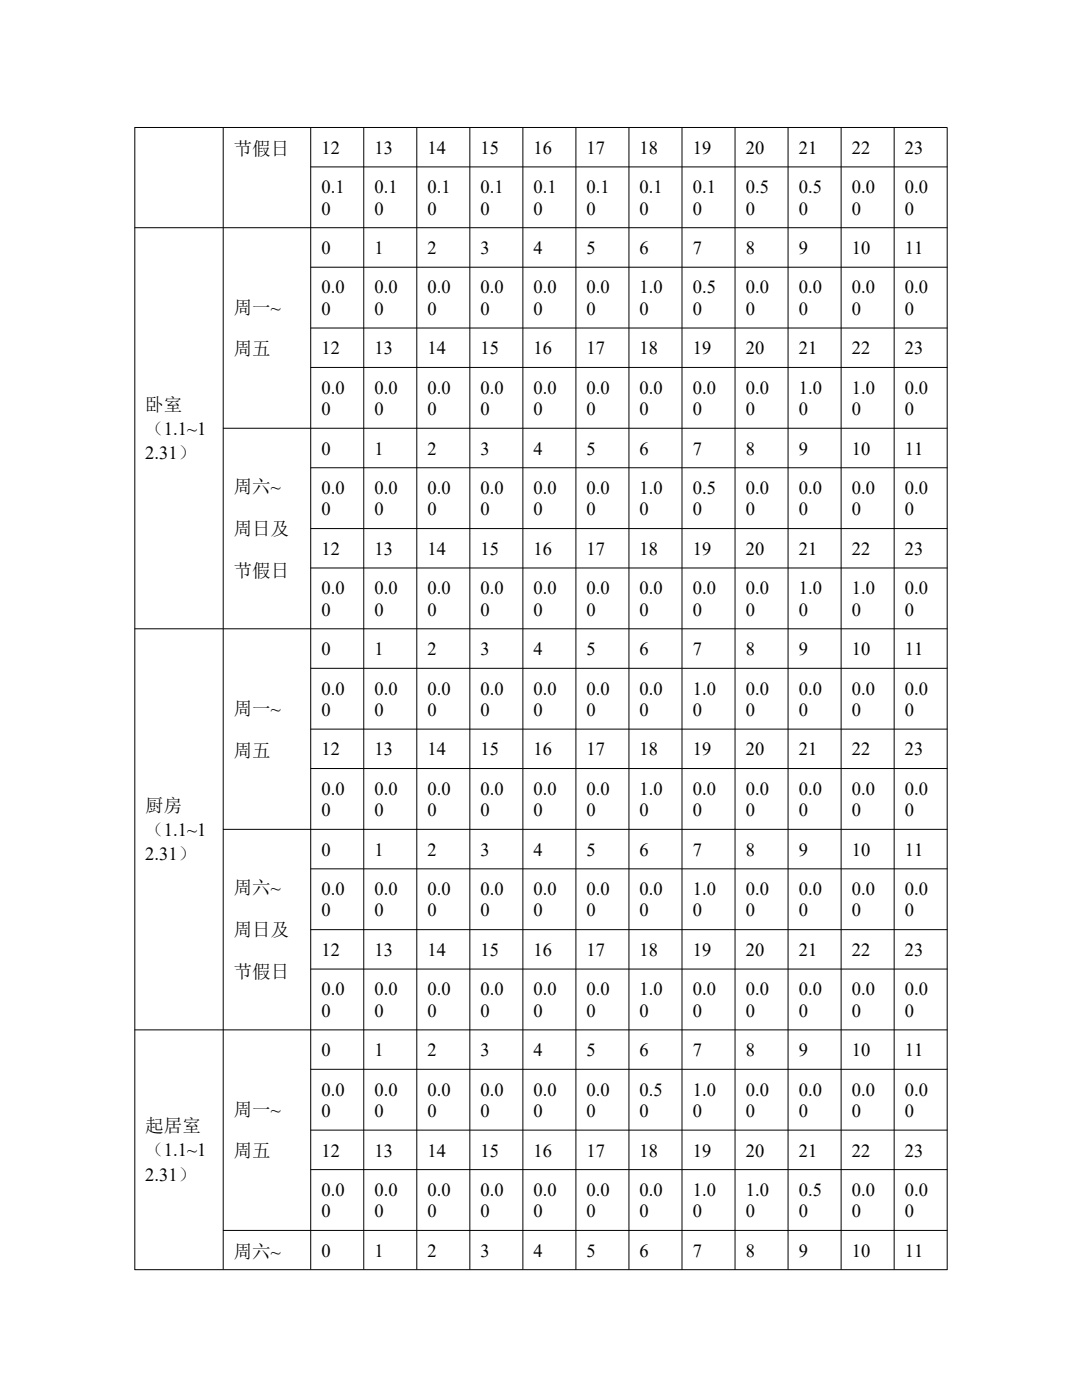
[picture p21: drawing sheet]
<svg xmlns="http://www.w3.org/2000/svg" width="216mm" height="279mm" viewBox="0 0 216 279" stroke-linecap="round" stroke-linejoin="round" font-family="sans-serif">
<defs><g id="words">
<g font-size="3.7">
<text x="46.7" y="31">节假日</text>
<text x="64.1" y="30.7">12</text>
<text x="74.7" y="30.7">13</text>
<text x="85.3" y="30.7">14</text>
<text x="95.9" y="30.7">15</text>
<text x="106.5" y="30.7">16</text>
<text x="117.1" y="30.7">17</text>
<text x="127.6" y="30.7">18</text>
<text x="138.2" y="30.7">19</text>
<text x="148.8" y="30.7">20</text>
<text x="159.4" y="30.7">21</text>
<text x="170" y="30.7">22</text>
<text x="180.6" y="30.7">23</text>
<text x="64.1" y="38.6">0.1</text>
<text x="74.7" y="38.6">0.1</text>
<text x="85.3" y="38.6">0.1</text>
<text x="95.9" y="38.6">0.1</text>
<text x="106.5" y="38.6">0.1</text>
<text x="117.1" y="38.6">0.1</text>
<text x="127.6" y="38.6">0.1</text>
<text x="138.2" y="38.6">0.1</text>
<text x="148.8" y="38.6">0.5</text>
<text x="159.4" y="38.6">0.5</text>
<text x="170" y="38.6">0.0</text>
<text x="180.6" y="38.6">0.0</text>
<text x="64.1" y="42.8">0</text>
<text x="74.7" y="42.8">0</text>
<text x="85.3" y="42.8">0</text>
<text x="95.9" y="42.8">0</text>
<text x="106.5" y="42.8">0</text>
<text x="117.1" y="42.8">0</text>
<text x="127.6" y="42.8">0</text>
<text x="138.2" y="42.8">0</text>
<text x="148.8" y="42.8">0</text>
<text x="159.4" y="42.8">0</text>
<text x="170" y="42.8">0</text>
<text x="180.6" y="42.8">0</text>
<text x="64.1" y="50.7">0</text>
<text x="74.7" y="50.7">1</text>
<text x="85.3" y="50.7">2</text>
<text x="95.9" y="50.7">3</text>
<text x="106.5" y="50.7">4</text>
<text x="117.1" y="50.7">5</text>
<text x="127.6" y="50.7">6</text>
<text x="138.2" y="50.7">7</text>
<text x="148.8" y="50.7">8</text>
<text x="159.4" y="50.7">9</text>
<text x="170" y="50.7">10</text>
<text x="180.6" y="50.7">11</text>
<text x="64.1" y="58.6">0.0</text>
<text x="74.7" y="58.6">0.0</text>
<text x="85.3" y="58.6">0.0</text>
<text x="95.9" y="58.6">0.0</text>
<text x="106.5" y="58.6">0.0</text>
<text x="117.1" y="58.6">0.0</text>
<text x="127.6" y="58.6">1.0</text>
<text x="138.2" y="58.6">0.5</text>
<text x="148.8" y="58.6">0.0</text>
<text x="159.4" y="58.6">0.0</text>
<text x="170" y="58.6">0.0</text>
<text x="180.6" y="58.6">0.0</text>
<text x="46.7" y="62.6">周一~</text>
<text x="64.1" y="62.8">0</text>
<text x="74.7" y="62.8">0</text>
<text x="85.3" y="62.8">0</text>
<text x="95.9" y="62.8">0</text>
<text x="106.5" y="62.8">0</text>
<text x="117.1" y="62.8">0</text>
<text x="127.6" y="62.8">0</text>
<text x="138.2" y="62.8">0</text>
<text x="148.8" y="62.8">0</text>
<text x="159.4" y="62.8">0</text>
<text x="170" y="62.8">0</text>
<text x="180.6" y="62.8">0</text>
<text x="46.7" y="70.9">周五</text>
<text x="64.1" y="70.7">12</text>
<text x="74.7" y="70.7">13</text>
<text x="85.3" y="70.7">14</text>
<text x="95.9" y="70.7">15</text>
<text x="106.5" y="70.7">16</text>
<text x="117.1" y="70.7">17</text>
<text x="127.6" y="70.7">18</text>
<text x="138.2" y="70.7">19</text>
<text x="148.8" y="70.7">20</text>
<text x="159.4" y="70.7">21</text>
<text x="170" y="70.7">22</text>
<text x="180.6" y="70.7">23</text>
<text x="29" y="81.9">卧室</text>
<text x="64.1" y="78.6">0.0</text>
<text x="64.1" y="82.9">0</text>
<text x="74.7" y="78.6">0.0</text>
<text x="74.7" y="82.9">0</text>
<text x="85.3" y="78.6">0.0</text>
<text x="85.3" y="82.9">0</text>
<text x="95.9" y="78.6">0.0</text>
<text x="95.9" y="82.9">0</text>
<text x="106.5" y="78.6">0.0</text>
<text x="106.5" y="82.9">0</text>
<text x="117.1" y="78.6">0.0</text>
<text x="117.1" y="82.9">0</text>
<text x="127.6" y="78.6">0.0</text>
<text x="127.6" y="82.9">0</text>
<text x="138.2" y="78.6">0.0</text>
<text x="138.2" y="82.9">0</text>
<text x="148.8" y="78.6">0.0</text>
<text x="148.8" y="82.9">0</text>
<text x="159.4" y="78.6">1.0</text>
<text x="159.4" y="82.9">0</text>
<text x="170" y="78.6">1.0</text>
<text x="170" y="82.9">0</text>
<text x="180.6" y="78.6">0.0</text>
<text x="180.6" y="82.9">0</text>
<text x="29" y="86.8">（1.1~1</text>
<text x="29" y="91.6">2.31）</text>
<text x="64.1" y="90.7">0</text>
<text x="74.7" y="90.7">1</text>
<text x="85.3" y="90.7">2</text>
<text x="95.9" y="90.7">3</text>
<text x="106.5" y="90.7">4</text>
<text x="117.1" y="90.7">5</text>
<text x="127.6" y="90.7">6</text>
<text x="138.2" y="90.7">7</text>
<text x="148.8" y="90.7">8</text>
<text x="159.4" y="90.7">9</text>
<text x="170" y="90.7">10</text>
<text x="180.6" y="90.7">11</text>
<text x="46.7" y="98.4">周六~</text>
<text x="64.1" y="98.6">0.0</text>
<text x="74.7" y="98.6">0.0</text>
<text x="85.3" y="98.6">0.0</text>
<text x="95.9" y="98.6">0.0</text>
<text x="106.5" y="98.6">0.0</text>
<text x="117.1" y="98.6">0.0</text>
<text x="127.6" y="98.6">1.0</text>
<text x="138.2" y="98.6">0.5</text>
<text x="148.8" y="98.6">0.0</text>
<text x="159.4" y="98.6">0.0</text>
<text x="170" y="98.6">0.0</text>
<text x="180.6" y="98.6">0.0</text>
<text x="46.7" y="106.8">周日及</text>
<text x="64.1" y="102.8">0</text>
<text x="74.7" y="102.8">0</text>
<text x="85.3" y="102.8">0</text>
<text x="95.9" y="102.8">0</text>
<text x="106.5" y="102.8">0</text>
<text x="117.1" y="102.8">0</text>
<text x="127.6" y="102.8">0</text>
<text x="138.2" y="102.8">0</text>
<text x="148.8" y="102.8">0</text>
<text x="159.4" y="102.8">0</text>
<text x="170" y="102.8">0</text>
<text x="180.6" y="102.8">0</text>
<text x="64.1" y="110.7">12</text>
<text x="74.7" y="110.7">13</text>
<text x="85.3" y="110.7">14</text>
<text x="95.9" y="110.7">15</text>
<text x="106.5" y="110.7">16</text>
<text x="117.1" y="110.7">17</text>
<text x="127.6" y="110.7">18</text>
<text x="138.2" y="110.7">19</text>
<text x="148.8" y="110.7">20</text>
<text x="159.4" y="110.7">21</text>
<text x="170" y="110.7">22</text>
<text x="180.6" y="110.7">23</text>
<text x="46.7" y="115.1">节假日</text>
<text x="64.1" y="118.6">0.0</text>
<text x="74.7" y="118.6">0.0</text>
<text x="85.3" y="118.6">0.0</text>
<text x="95.9" y="118.6">0.0</text>
<text x="106.5" y="118.6">0.0</text>
<text x="117.1" y="118.6">0.0</text>
<text x="127.6" y="118.6">0.0</text>
<text x="138.2" y="118.6">0.0</text>
<text x="148.8" y="118.6">0.0</text>
<text x="159.4" y="118.6">1.0</text>
<text x="170" y="118.6">1.0</text>
<text x="180.6" y="118.6">0.0</text>
<text x="64.1" y="122.9">0</text>
<text x="74.7" y="122.9">0</text>
<text x="85.3" y="122.9">0</text>
<text x="95.9" y="122.9">0</text>
<text x="106.5" y="122.9">0</text>
<text x="117.1" y="122.9">0</text>
<text x="127.6" y="122.9">0</text>
<text x="138.2" y="122.9">0</text>
<text x="148.8" y="122.9">0</text>
<text x="159.4" y="122.9">0</text>
<text x="170" y="122.9">0</text>
<text x="180.6" y="122.9">0</text>
<text x="64.1" y="130.7">0</text>
<text x="74.7" y="130.7">1</text>
<text x="85.3" y="130.7">2</text>
<text x="95.9" y="130.7">3</text>
<text x="106.5" y="130.7">4</text>
<text x="117.1" y="130.7">5</text>
<text x="127.6" y="130.7">6</text>
<text x="138.2" y="130.7">7</text>
<text x="148.8" y="130.7">8</text>
<text x="159.4" y="130.7">9</text>
<text x="170" y="130.7">10</text>
<text x="180.6" y="130.7">11</text>
<text x="46.7" y="142.6">周一~</text>
<text x="64.1" y="138.6">0.0</text>
<text x="64.1" y="142.9">0</text>
<text x="74.7" y="138.6">0.0</text>
<text x="74.7" y="142.9">0</text>
<text x="85.3" y="138.6">0.0</text>
<text x="85.3" y="142.9">0</text>
<text x="95.9" y="138.6">0.0</text>
<text x="95.9" y="142.9">0</text>
<text x="106.5" y="138.6">0.0</text>
<text x="106.5" y="142.9">0</text>
<text x="117.1" y="138.6">0.0</text>
<text x="117.1" y="142.9">0</text>
<text x="127.6" y="138.6">0.0</text>
<text x="127.6" y="142.9">0</text>
<text x="138.2" y="138.6">1.0</text>
<text x="138.2" y="142.9">0</text>
<text x="148.8" y="138.6">0.0</text>
<text x="148.8" y="142.9">0</text>
<text x="159.4" y="138.6">0.0</text>
<text x="159.4" y="142.9">0</text>
<text x="170" y="138.6">0.0</text>
<text x="170" y="142.9">0</text>
<text x="180.6" y="138.6">0.0</text>
<text x="180.6" y="142.9">0</text>
<text x="46.7" y="151">周五</text>
<text x="64.1" y="150.8">12</text>
<text x="74.7" y="150.8">13</text>
<text x="85.3" y="150.8">14</text>
<text x="95.9" y="150.8">15</text>
<text x="106.5" y="150.8">16</text>
<text x="117.1" y="150.8">17</text>
<text x="127.6" y="150.8">18</text>
<text x="138.2" y="150.8">19</text>
<text x="148.8" y="150.8">20</text>
<text x="159.4" y="150.8">21</text>
<text x="170" y="150.8">22</text>
<text x="180.6" y="150.8">23</text>
<text x="29" y="162">厨房</text>
<text x="64.1" y="158.6">0.0</text>
<text x="74.7" y="158.6">0.0</text>
<text x="85.3" y="158.6">0.0</text>
<text x="95.9" y="158.6">0.0</text>
<text x="106.5" y="158.6">0.0</text>
<text x="117.1" y="158.6">0.0</text>
<text x="127.6" y="158.6">1.0</text>
<text x="138.2" y="158.6">0.0</text>
<text x="148.8" y="158.6">0.0</text>
<text x="159.4" y="158.6">0.0</text>
<text x="170" y="158.6">0.0</text>
<text x="180.6" y="158.6">0.0</text>
<text x="29" y="166.8">（1.1~1</text>
<text x="64.1" y="162.9">0</text>
<text x="74.7" y="162.9">0</text>
<text x="85.3" y="162.9">0</text>
<text x="95.9" y="162.9">0</text>
<text x="106.5" y="162.9">0</text>
<text x="117.1" y="162.9">0</text>
<text x="127.6" y="162.9">0</text>
<text x="138.2" y="162.9">0</text>
<text x="148.8" y="162.9">0</text>
<text x="159.4" y="162.9">0</text>
<text x="170" y="162.9">0</text>
<text x="180.6" y="162.9">0</text>
<text x="29" y="171.6">2.31）</text>
<text x="64.1" y="170.8">0</text>
<text x="74.7" y="170.8">1</text>
<text x="85.3" y="170.8">2</text>
<text x="95.9" y="170.8">3</text>
<text x="106.5" y="170.8">4</text>
<text x="117.1" y="170.8">5</text>
<text x="127.6" y="170.8">6</text>
<text x="138.2" y="170.8">7</text>
<text x="148.8" y="170.8">8</text>
<text x="159.4" y="170.8">9</text>
<text x="170" y="170.8">10</text>
<text x="180.6" y="170.8">11</text>
<text x="46.7" y="178.5">周六~</text>
<text x="64.1" y="178.7">0.0</text>
<text x="74.7" y="178.7">0.0</text>
<text x="85.3" y="178.7">0.0</text>
<text x="95.9" y="178.7">0.0</text>
<text x="106.5" y="178.7">0.0</text>
<text x="117.1" y="178.7">0.0</text>
<text x="127.6" y="178.7">0.0</text>
<text x="138.2" y="178.7">1.0</text>
<text x="148.8" y="178.7">0.0</text>
<text x="159.4" y="178.7">0.0</text>
<text x="170" y="178.7">0.0</text>
<text x="180.6" y="178.7">0.0</text>
<text x="64.1" y="182.9">0</text>
<text x="74.7" y="182.9">0</text>
<text x="85.3" y="182.9">0</text>
<text x="95.9" y="182.9">0</text>
<text x="106.5" y="182.9">0</text>
<text x="117.1" y="182.9">0</text>
<text x="127.6" y="182.9">0</text>
<text x="138.2" y="182.9">0</text>
<text x="148.8" y="182.9">0</text>
<text x="159.4" y="182.9">0</text>
<text x="170" y="182.9">0</text>
<text x="180.6" y="182.9">0</text>
<text x="46.7" y="186.8">周日及</text>
<text x="64.1" y="190.8">12</text>
<text x="74.7" y="190.8">13</text>
<text x="85.3" y="190.8">14</text>
<text x="95.9" y="190.8">15</text>
<text x="106.5" y="190.8">16</text>
<text x="117.1" y="190.8">17</text>
<text x="127.6" y="190.8">18</text>
<text x="138.2" y="190.8">19</text>
<text x="148.8" y="190.8">20</text>
<text x="159.4" y="190.8">21</text>
<text x="170" y="190.8">22</text>
<text x="180.6" y="190.8">23</text>
<text x="46.7" y="195.2">节假日</text>
<text x="64.1" y="198.6">0.0</text>
<text x="64.1" y="202.9">0</text>
<text x="74.7" y="198.6">0.0</text>
<text x="74.7" y="202.9">0</text>
<text x="85.3" y="198.6">0.0</text>
<text x="85.3" y="202.9">0</text>
<text x="95.9" y="198.6">0.0</text>
<text x="95.9" y="202.9">0</text>
<text x="106.5" y="198.6">0.0</text>
<text x="106.5" y="202.9">0</text>
<text x="117.1" y="198.6">0.0</text>
<text x="117.1" y="202.9">0</text>
<text x="127.6" y="198.6">1.0</text>
<text x="127.6" y="202.9">0</text>
<text x="138.2" y="198.6">0.0</text>
<text x="138.2" y="202.9">0</text>
<text x="148.8" y="198.6">0.0</text>
<text x="148.8" y="202.9">0</text>
<text x="159.4" y="198.6">0.0</text>
<text x="159.4" y="202.9">0</text>
<text x="170" y="198.6">0.0</text>
<text x="170" y="202.9">0</text>
<text x="180.6" y="198.6">0.0</text>
<text x="180.6" y="202.9">0</text>
<text x="64.1" y="210.8">0</text>
<text x="74.7" y="210.8">1</text>
<text x="85.3" y="210.8">2</text>
<text x="95.9" y="210.8">3</text>
<text x="106.5" y="210.8">4</text>
<text x="117.1" y="210.8">5</text>
<text x="127.6" y="210.8">6</text>
<text x="138.2" y="210.8">7</text>
<text x="148.8" y="210.8">8</text>
<text x="159.4" y="210.8">9</text>
<text x="170" y="210.8">10</text>
<text x="180.6" y="210.8">11</text>
<text x="64.1" y="218.7">0.0</text>
<text x="74.7" y="218.7">0.0</text>
<text x="85.3" y="218.7">0.0</text>
<text x="95.9" y="218.7">0.0</text>
<text x="106.5" y="218.7">0.0</text>
<text x="117.1" y="218.7">0.0</text>
<text x="127.6" y="218.7">0.5</text>
<text x="138.2" y="218.7">1.0</text>
<text x="148.8" y="218.7">0.0</text>
<text x="159.4" y="218.7">0.0</text>
<text x="170" y="218.7">0.0</text>
<text x="180.6" y="218.7">0.0</text>
<text x="29" y="226">起居室</text>
<text x="46.7" y="222.6">周一~</text>
<text x="64.1" y="222.9">0</text>
<text x="74.7" y="222.9">0</text>
<text x="85.3" y="222.9">0</text>
<text x="95.9" y="222.9">0</text>
<text x="106.5" y="222.9">0</text>
<text x="117.1" y="222.9">0</text>
<text x="127.6" y="222.9">0</text>
<text x="138.2" y="222.9">0</text>
<text x="148.8" y="222.9">0</text>
<text x="159.4" y="222.9">0</text>
<text x="170" y="222.9">0</text>
<text x="180.6" y="222.9">0</text>
<text x="29" y="230.8">（1.1~1</text>
<text x="46.7" y="231">周五</text>
<text x="64.1" y="230.8">12</text>
<text x="74.7" y="230.8">13</text>
<text x="85.3" y="230.8">14</text>
<text x="95.9" y="230.8">15</text>
<text x="106.5" y="230.8">16</text>
<text x="117.1" y="230.8">17</text>
<text x="127.6" y="230.8">18</text>
<text x="138.2" y="230.8">19</text>
<text x="148.8" y="230.8">20</text>
<text x="159.4" y="230.8">21</text>
<text x="170" y="230.8">22</text>
<text x="180.6" y="230.8">23</text>
<text x="29" y="235.6">2.31）</text>
<text x="64.1" y="238.7">0.0</text>
<text x="74.7" y="238.7">0.0</text>
<text x="85.3" y="238.7">0.0</text>
<text x="95.9" y="238.7">0.0</text>
<text x="106.5" y="238.7">0.0</text>
<text x="117.1" y="238.7">0.0</text>
<text x="127.6" y="238.7">0.0</text>
<text x="138.2" y="238.7">1.0</text>
<text x="148.8" y="238.7">1.0</text>
<text x="159.4" y="238.7">0.5</text>
<text x="170" y="238.7">0.0</text>
<text x="180.6" y="238.7">0.0</text>
<text x="64.1" y="242.9">0</text>
<text x="74.7" y="242.9">0</text>
<text x="85.3" y="242.9">0</text>
<text x="95.9" y="242.9">0</text>
<text x="106.5" y="242.9">0</text>
<text x="117.1" y="242.9">0</text>
<text x="127.6" y="242.9">0</text>
<text x="138.2" y="242.9">0</text>
<text x="148.8" y="242.9">0</text>
<text x="159.4" y="242.9">0</text>
<text x="170" y="242.9">0</text>
<text x="180.6" y="242.9">0</text>
<text x="46.7" y="251.1">周六~</text>
<text x="64.1" y="250.8">0</text>
<text x="74.7" y="250.8">1</text>
<text x="85.3" y="250.8">2</text>
<text x="95.9" y="250.8">3</text>
<text x="106.5" y="250.8">4</text>
<text x="117.1" y="250.8">5</text>
<text x="127.6" y="250.8">6</text>
<text x="138.2" y="250.8">7</text>
<text x="148.8" y="250.8">8</text>
<text x="159.4" y="250.8">9</text>
<text x="170" y="250.8">10</text>
<text x="180.6" y="250.8">11</text>
</g>
</g></defs>
<g fill="none" stroke="#000" stroke-width=".2">
<path d="M26.9 25.4h162.1M26.9 25.4v228M44.5 25.4v227.9M62 33.3h127M62 25.4v227.9M72.6 25.4v227.9M83.2 25.4v227.9M93.8 25.4v227.9M104.3 25.4v227.9M114.9 25.4v227.9M125.5 25.4v227.9M136.1 25.4v227.9"/>
<path d="M146.7 25.4v227.9M157.3 25.4v227.9M167.8 25.4v227.9M178.4 25.4v227.9M189 25.5v227.9M26.9 45.4h162.1M62 53.3h127M62 65.5h127M62 73.3h127M44.5 85.5h144.5M62 93.4h127M62 105.5h127"/>
<path d="M62 113.4h127M26.9 125.5h162.1M62 133.4h127M62 145.5h127M62 153.4h127M44.5 165.5h144.5M62 173.4h127M62 185.5h127M62 193.4h127M26.9 205.5h162.1M62 213.4h127M62 225.5h127"/>
<path d="M62 233.4h127M26.9 253.4h162.1M44.5 245.6h144.5"/>
</g>
<use href="#words"/>
</svg>
